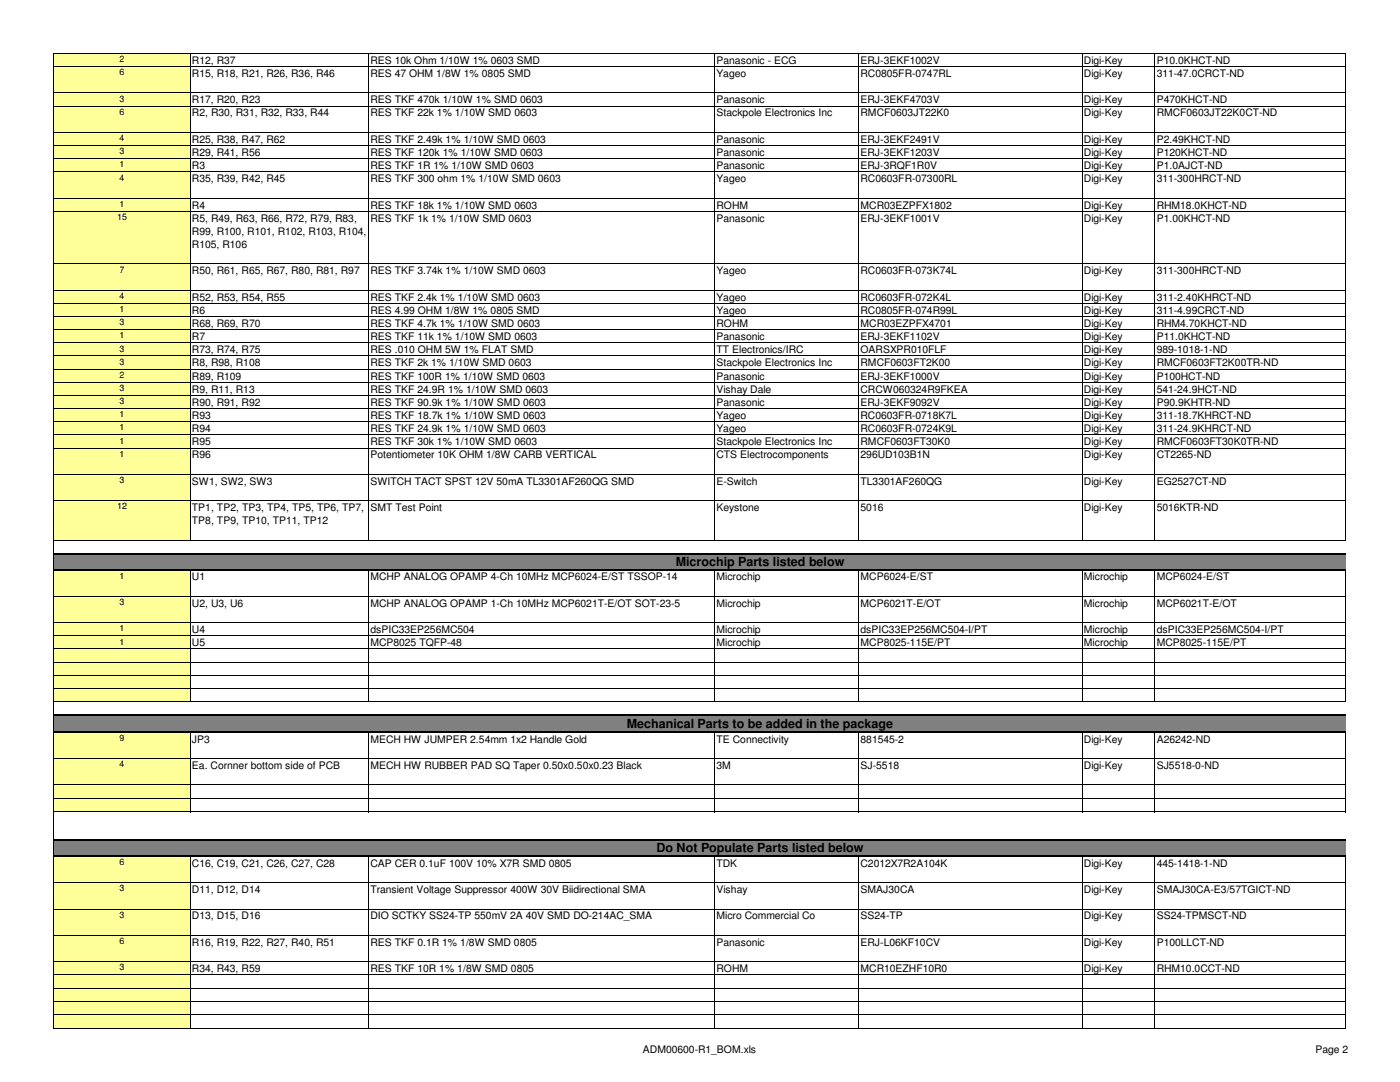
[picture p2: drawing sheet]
<svg xmlns="http://www.w3.org/2000/svg" width="279mm" height="216mm" viewBox="0 0 279 216" stroke-linecap="round" stroke-linejoin="round" font-family="sans-serif">
<defs><g id="words">
<g font-size="2.5">
<text x="134.9" y="113">Microchip Parts listed below</text>
<text x="125.1" y="145.2">Mechanical Parts to be added in the package</text>
<text x="131" y="170">Do Not Populate Parts listed below</text>
</g>
<g font-size="2.1">
<text x="38.3" y="12.7">R12, R37</text>
<text x="38.3" y="15.4">R15, R18, R21, R26, R36, R46</text>
<text x="73.9" y="15.4">RES 47 OHM 1/8W 1% 0805 SMD</text>
<text x="73.9" y="12.7">RES 10k Ohm 1/10W 1% 0603 SMD</text>
<text x="143" y="12.7">Panasonic - ECG</text>
<text x="143" y="15.4">Yageo</text>
<text x="171.7" y="15.4">RC0805FR-0747RL</text>
<text x="171.7" y="12.7">ERJ-3EKF1002V</text>
<text x="216.3" y="12.7">Digi-Key</text>
<text x="216.3" y="15.4">Digi-Key</text>
<text x="230.8" y="12.7">P10.0KHCT-ND</text>
<text x="230.8" y="15.4">311-47.0CRCT-ND</text>
<text x="38.3" y="20.6">R17, R20, R23</text>
<text x="38.3" y="23.2">R2, R30, R31, R32, R33, R44</text>
<text x="73.9" y="20.6">RES TKF 470k 1/10W 1% SMD 0603</text>
<text x="73.9" y="23.2">RES TKF 22k 1% 1/10W SMD 0603</text>
<text x="143" y="20.6">Panasonic</text>
<text x="143" y="23.2">Stackpole Electronics Inc</text>
<text x="171.7" y="20.6">ERJ-3EKF4703V</text>
<text x="171.7" y="23.2">RMCF0603JT22K0</text>
<text x="216.3" y="20.6">Digi-Key</text>
<text x="216.3" y="23.2">Digi-Key</text>
<text x="230.8" y="20.6">P470KHCT-ND</text>
<text x="230.8" y="23.2">RMCF0603JT22K0CT-ND</text>
<text x="38.3" y="28.5">R25, R38, R47, R62</text>
<text x="73.9" y="28.5">RES TKF 2.49k 1% 1/10W SMD 0603</text>
<text x="143" y="28.5">Panasonic</text>
<text x="171.7" y="28.5">ERJ-3EKF2491V</text>
<text x="216.3" y="28.5">Digi-Key</text>
<text x="230.8" y="28.5">P2.49KHCT-ND</text>
<text x="38.3" y="31.1">R29, R41, R56</text>
<text x="38.3" y="33.7">R3</text>
<text x="73.9" y="33.7">RES TKF 1R 1% 1/10W SMD 0603</text>
<text x="73.9" y="31.1">RES TKF 120k 1% 1/10W SMD 0603</text>
<text x="143" y="31.1">Panasonic</text>
<text x="143" y="33.7">Panasonic</text>
<text x="171.7" y="31.1">ERJ-3EKF1203V</text>
<text x="171.7" y="33.7">ERJ-3RQF1R0V</text>
<text x="216.3" y="31.1">Digi-Key</text>
<text x="216.3" y="33.7">Digi-Key</text>
<text x="230.8" y="31.1">P120KHCT-ND</text>
<text x="230.8" y="33.7">P1.0AJCT-ND</text>
<text x="38.3" y="36.4">R35, R39, R42, R45</text>
<text x="38.3" y="41.6">R4</text>
<text x="73.9" y="41.6">RES TKF 18k 1% 1/10W SMD 0603</text>
<text x="73.9" y="36.4">RES TKF 300 ohm 1% 1/10W SMD 0603</text>
<text x="143" y="36.4">Yageo</text>
<text x="143" y="41.6">ROHM</text>
<text x="171.7" y="41.6">MCR03EZPFX1802</text>
<text x="171.7" y="36.4">RC0603FR-07300RL</text>
<text x="216.3" y="36.4">Digi-Key</text>
<text x="216.3" y="41.6">Digi-Key</text>
<text x="230.8" y="36.4">311-300HRCT-ND</text>
<text x="230.8" y="41.6">RHM18.0KHCT-ND</text>
<text x="38.3" y="44.2">R5, R49, R63, R66, R72, R79, R83,</text>
<text x="38.3" y="46.9">R99, R100, R101, R102, R103, R104,</text>
<text x="73.9" y="44.2">RES TKF 1k 1% 1/10W SMD 0603</text>
<text x="143" y="44.2">Panasonic</text>
<text x="171.7" y="44.2">ERJ-3EKF1001V</text>
<text x="216.3" y="44.2">Digi-Key</text>
<text x="230.8" y="44.2">P1.00KHCT-ND</text>
<text x="38.3" y="49.5">R105, R106</text>
<text x="38.3" y="54.7">R50, R61, R65, R67, R80, R81, R97</text>
<text x="38.3" y="60">R52, R53, R54, R55</text>
<text x="73.9" y="54.7">RES TKF 3.74k 1% 1/10W SMD 0603</text>
<text x="73.9" y="60">RES TKF 2.4k 1% 1/10W SMD 0603</text>
<text x="143" y="54.7">Yageo</text>
<text x="143" y="60">Yageo</text>
<text x="171.7" y="54.7">RC0603FR-073K74L</text>
<text x="171.7" y="60">RC0603FR-072K4L</text>
<text x="216.3" y="54.7">Digi-Key</text>
<text x="216.3" y="60">Digi-Key</text>
<text x="230.8" y="54.7">311-300HRCT-ND</text>
<text x="230.8" y="60">311-2.40KHRCT-ND</text>
<text x="38.3" y="62.6">R6</text>
<text x="38.3" y="65.2">R68, R69, R70</text>
<text x="73.9" y="62.6">RES 4.99 OHM 1/8W 1% 0805 SMD</text>
<text x="73.9" y="65.2">RES TKF 4.7k 1% 1/10W SMD 0603</text>
<text x="143" y="62.6">Yageo</text>
<text x="143" y="65.2">ROHM</text>
<text x="171.7" y="65.2">MCR03EZPFX4701</text>
<text x="171.7" y="62.6">RC0805FR-074R99L</text>
<text x="216.3" y="62.6">Digi-Key</text>
<text x="216.3" y="65.2">Digi-Key</text>
<text x="230.8" y="62.6">311-4.99CRCT-ND</text>
<text x="230.8" y="65.2">RHM4.70KHCT-ND</text>
<text x="38.3" y="67.9">R7</text>
<text x="38.3" y="70.5">R73, R74, R75</text>
<text x="73.9" y="67.9">RES TKF 11k 1% 1/10W SMD 0603</text>
<text x="73.9" y="70.5">RES .010 OHM 5W 1% FLAT SMD</text>
<text x="143" y="67.9">Panasonic</text>
<text x="143" y="70.5">TT Electronics/IRC</text>
<text x="171.7" y="67.9">ERJ-3EKF1102V</text>
<text x="171.7" y="70.5">OARSXPR010FLF</text>
<text x="216.3" y="70.5">Digi-Key</text>
<text x="216.3" y="67.9">Digi-Key</text>
<text x="230.8" y="70.5">989-1018-1-ND</text>
<text x="230.8" y="67.9">P11.0KHCT-ND</text>
<text x="38.3" y="73.1">R8, R98, R108</text>
<text x="38.3" y="75.7">R89, R109</text>
<text x="73.9" y="73.1">RES TKF 2k 1% 1/10W SMD 0603</text>
<text x="73.9" y="75.7">RES TKF 100R 1% 1/10W SMD 0603</text>
<text x="143" y="73.1">Stackpole Electronics Inc</text>
<text x="143" y="75.7">Panasonic</text>
<text x="171.7" y="73.1">RMCF0603FT2K00</text>
<text x="171.7" y="75.7">ERJ-3EKF1000V</text>
<text x="216.3" y="73.1">Digi-Key</text>
<text x="216.3" y="75.7">Digi-Key</text>
<text x="230.8" y="73.1">RMCF0603FT2K00TR-ND</text>
<text x="230.8" y="75.7">P100HCT-ND</text>
<text x="38.3" y="78.4">R9, R11, R13</text>
<text x="38.3" y="81">R90, R91, R92</text>
<text x="38.3" y="83.6">R93</text>
<text x="73.9" y="83.6">RES TKF 18.7k 1% 1/10W SMD 0603</text>
<text x="73.9" y="81">RES TKF 90.9k 1% 1/10W SMD 0603</text>
<text x="73.9" y="78.4">RES TKF 24.9R 1% 1/10W SMD 0603</text>
<text x="143" y="78.4">Vishay Dale</text>
<text x="143" y="81">Panasonic</text>
<text x="143" y="83.6">Yageo</text>
<text x="171.7" y="83.6">RC0603FR-0718K7L</text>
<text x="171.7" y="81">ERJ-3EKF9092V</text>
<text x="171.7" y="78.4">CRCW060324R9FKEA</text>
<text x="216.3" y="81">Digi-Key</text>
<text x="216.3" y="83.6">Digi-Key</text>
<text x="216.3" y="78.4">Digi-Key</text>
<text x="230.8" y="81">P90.9KHTR-ND</text>
<text x="230.8" y="83.6">311-18.7KHRCT-ND</text>
<text x="230.8" y="78.4">541-24.9HCT-ND</text>
<text x="38.3" y="86.2">R94</text>
<text x="38.3" y="88.9">R95</text>
<text x="73.9" y="86.2">RES TKF 24.9k 1% 1/10W SMD 0603</text>
<text x="73.9" y="88.9">RES TKF 30k 1% 1/10W SMD 0603</text>
<text x="143" y="86.2">Yageo</text>
<text x="143" y="88.9">Stackpole Electronics Inc</text>
<text x="171.7" y="86.2">RC0603FR-0724K9L</text>
<text x="171.7" y="88.9">RMCF0603FT30K0</text>
<text x="216.3" y="88.9">Digi-Key</text>
<text x="216.3" y="86.2">Digi-Key</text>
<text x="230.8" y="88.9">RMCF0603FT30K0TR-ND</text>
<text x="230.8" y="86.2">311-24.9KHRCT-ND</text>
<text x="38.3" y="91.5">R96</text>
<text x="73.9" y="91.5">Potentiometer 10K OHM 1/8W CARB VERTICAL</text>
<text x="143" y="91.5">CTS Electrocomponents</text>
<text x="171.7" y="91.5">296UD103B1N</text>
<text x="216.3" y="91.5">Digi-Key</text>
<text x="230.8" y="91.5">CT2265-ND</text>
<text x="38.3" y="96.7">SW1, SW2, SW3</text>
<text x="38.3" y="102">TP1, TP2, TP3, TP4, TP5, TP6, TP7,</text>
<text x="73.9" y="102">SMT Test Point</text>
<text x="73.9" y="96.7">SWITCH TACT SPST 12V 50mA TL3301AF260QG SMD</text>
<text x="143" y="102">Keystone</text>
<text x="143" y="96.7">E-Switch</text>
<text x="171.7" y="102">5016</text>
<text x="171.7" y="96.7">TL3301AF260QG</text>
<text x="216.3" y="96.7">Digi-Key</text>
<text x="216.3" y="102">Digi-Key</text>
<text x="230.8" y="102">5016KTR-ND</text>
<text x="230.8" y="96.7">EG2527CT-ND</text>
<text x="38.3" y="104.6">TP8, TP9, TP10, TP11, TP12</text>
<text x="38.3" y="115.8">U1</text>
<text x="73.9" y="115.8">MCHP ANALOG OPAMP 4-Ch 10MHz MCP6024-E/ST TSSOP-14</text>
<text x="143" y="115.8">Microchip</text>
<text x="171.7" y="115.8">MCP6024-E/ST</text>
<text x="216.3" y="115.8">Microchip</text>
<text x="230.8" y="115.8">MCP6024-E/ST</text>
<text x="38.3" y="121.1">U2, U3, U6</text>
<text x="73.9" y="121.1">MCHP ANALOG OPAMP 1-Ch 10MHz MCP6021T-E/OT SOT-23-5</text>
<text x="143" y="121.1">Microchip</text>
<text x="171.7" y="121.1">MCP6021T-E/OT</text>
<text x="216.3" y="121.1">Microchip</text>
<text x="230.8" y="121.1">MCP6021T-E/OT</text>
<text x="38.3" y="126.3">U4</text>
<text x="38.3" y="128.9">U5</text>
<text x="73.9" y="126.3">dsPIC33EP256MC504</text>
<text x="73.9" y="128.9">MCP8025 TQFP-48</text>
<text x="143" y="126.3">Microchip</text>
<text x="143" y="128.9">Microchip</text>
<text x="171.7" y="126.3">dsPIC33EP256MC504-I/PT</text>
<text x="171.7" y="128.9">MCP8025-115E/PT</text>
<text x="216.3" y="126.3">Microchip</text>
<text x="216.3" y="128.9">Microchip</text>
<text x="230.8" y="126.3">dsPIC33EP256MC504-I/PT</text>
<text x="230.8" y="128.9">MCP8025-115E/PT</text>
<text x="38.3" y="148.2">JP3</text>
<text x="73.9" y="148.2">MECH HW JUMPER 2.54mm 1x2 Handle Gold</text>
<text x="143" y="148.2">TE Connectivity</text>
<text x="171.7" y="148.2">881545-2</text>
<text x="216.3" y="148.2">Digi-Key</text>
<text x="230.8" y="148.2">A26242-ND</text>
<text x="38.3" y="153.5">Ea. Cornner bottom side of PCB</text>
<text x="73.9" y="153.5">MECH HW RUBBER PAD SQ Taper 0.50x0.50x0.23 Black</text>
<text x="143" y="153.5">3M</text>
<text x="171.7" y="153.5">SJ-5518</text>
<text x="216.3" y="153.5">Digi-Key</text>
<text x="230.8" y="153.5">SJ5518-0-ND</text>
<text x="38.3" y="173">C16, C19, C21, C26, C27, C28</text>
<text x="73.9" y="173">CAP CER 0.1uF 100V 10% X7R SMD 0805</text>
<text x="143" y="173">TDK</text>
<text x="171.7" y="173">C2012X7R2A104K</text>
<text x="216.3" y="173">Digi-Key</text>
<text x="230.8" y="173">445-1418-1-ND</text>
<text x="38.3" y="178.2">D11, D12, D14</text>
<text x="73.9" y="178.2">Transient Voltage Suppressor 400W 30V Biidirectional SMA</text>
<text x="143" y="178.2">Vishay</text>
<text x="171.7" y="178.2">SMAJ30CA</text>
<text x="216.3" y="178.2">Digi-Key</text>
<text x="230.8" y="178.2">SMAJ30CA-E3/57TGICT-ND</text>
<text x="38.3" y="183.5">D13, D15, D16</text>
<text x="73.9" y="183.5">DIO SCTKY SS24-TP 550mV 2A 40V SMD DO-214AC_SMA</text>
<text x="143" y="183.5">Micro Commercial Co</text>
<text x="171.7" y="183.5">SS24-TP</text>
<text x="216.3" y="183.5">Digi-Key</text>
<text x="230.8" y="183.5">SS24-TPMSCT-ND</text>
<text x="38.3" y="188.7">R16, R19, R22, R27, R40, R51</text>
<text x="73.9" y="188.7">RES TKF 0.1R 1% 1/8W SMD 0805</text>
<text x="143" y="188.7">Panasonic</text>
<text x="171.7" y="188.7">ERJ-L06KF10CV</text>
<text x="216.3" y="188.7">Digi-Key</text>
<text x="230.8" y="188.7">P100LLCT-ND</text>
<text x="38.3" y="194">R34, R43, R59</text>
<text x="73.9" y="194">RES TKF 10R 1% 1/8W SMD 0805</text>
<text x="143" y="194">ROHM</text>
<text x="171.7" y="194">MCR10EZHF10R0</text>
<text x="216.3" y="194">Digi-Key</text>
<text x="230.8" y="194">RHM10.0CCT-ND</text>
<text x="128.3" y="210.1">ADM00600-R1_BOM.xls</text>
<text x="262.5" y="210.1">Page 2</text>
</g>
<g font-size="1.8">
<text x="23.9" y="12.4">2</text>
<text x="23.9" y="15">6</text>
<text x="23.9" y="20.3">3</text>
<text x="23.9" y="22.9">6</text>
<text x="23.9" y="28.2">4</text>
<text x="23.9" y="30.8">3</text>
<text x="23.9" y="33.4">1</text>
<text x="23.9" y="36">4</text>
<text x="23.9" y="41.3">1</text>
<text x="23.4" y="43.9">15</text>
<text x="23.9" y="54.4">7</text>
<text x="23.9" y="59.6">4</text>
<text x="23.9" y="62.3">1</text>
<text x="23.9" y="64.9">3</text>
<text x="23.9" y="67.5">1</text>
<text x="23.9" y="70.1">3</text>
<text x="23.9" y="72.8">3</text>
<text x="23.9" y="75.4">2</text>
<text x="23.9" y="78">3</text>
<text x="23.9" y="80.6">3</text>
<text x="23.9" y="83.3">1</text>
<text x="23.9" y="85.9">1</text>
<text x="23.9" y="88.5">1</text>
<text x="23.9" y="91.1">1</text>
<text x="23.4" y="101.6">12</text>
<text x="23.9" y="96.4">3</text>
<text x="23.9" y="115.5">1</text>
<text x="23.9" y="120.7">3</text>
<text x="23.9" y="126">1</text>
<text x="23.9" y="128.6">1</text>
<text x="23.9" y="147.9">9</text>
<text x="23.9" y="153.1">4</text>
<text x="23.9" y="172.6">6</text>
<text x="23.9" y="177.9">3</text>
<text x="23.9" y="183.1">3</text>
<text x="23.9" y="188.4">6</text>
<text x="23.9" y="193.6">3</text>
</g>
</g></defs>
<path d="M10.8 10.8h27.2v97h-27.2z" fill="#ff9"/>
<path d="M10.8 110.5h257.8v3.3h-257.8z" fill="#808080"/>
<path d="M10.8 113.7h27.2v26.3h-27.2z" fill="#ff9"/>
<path d="M10.8 142.7h257.8v3.5h-257.8z" fill="#808080"/>
<path d="M10.8 146.1h27.2v16h-27.2z" fill="#ff9"/>
<path d="M10.8 162h257.8v2.8h-257.8z" fill="#fff"/>
<path d="M10.8 167.5h257.8v3.4h-257.8z" fill="#808080"/>
<path d="M10.8 170.9h27.2v34.3h-27.2z" fill="#ff9"/>
<g fill="none" stroke="#000" stroke-width=".2">
<path d="M10.7 10.6v99.8M10.8 10.7h257.8M10.8 13.3h257.8M10.8 18.5h257.8M37.9 10.8v97.1M73.5 10.8v97.1M142.6 10.8v97.1M171.4 10.8v97.1M215.9 10.8v97.1M230.5 10.8v97.1M268.5 10.8v97.1M10.8 21.2h257.8"/>
<path d="M10.8 26.4h257.8M10.8 29h257.8M10.8 31.7h257.8M10.8 34.3h257.8M10.8 39.5h257.8M10.8 42.2h257.8M10.8 52.7h257.8M10.8 57.9h257.8M10.8 60.5h257.8M10.8 63.2h257.8M10.8 65.8h257.8M10.8 68.4h257.8"/>
<path d="M10.8 71h257.8M10.8 73.7h257.8M10.8 76.3h257.8M10.8 78.9h257.8M10.8 81.5h257.8M10.8 84.2h257.8M10.8 86.8h257.8M10.8 89.4h257.8M10.8 94.7h257.8M10.8 99.9h257.8M10.7 110.7v2.9M10.7 113.9v28.7"/>
<path d="M10.8 107.8h257.8M10.8 119h257.8M37.9 113.9v26.2M73.5 113.9v26.2M142.6 113.9v26.2M171.4 113.9v26.2M215.9 113.9v26.2M230.5 113.9v26.2M268.5 113.9v26.2M10.8 124.2h257.8M10.8 126.9h257.8M10.8 129.5h257.8"/>
<path d="M10.8 132.1h257.8M10.8 134.7h257.8M10.8 137.4h257.8M10.8 140h257.8M10.7 142.9v3.1M10.7 146.3v21M10.8 151.4h257.8M10.8 156.6h257.8M10.8 159.3h257.8M37.9 146.3v15.8M73.5 146.3v15.8M142.6 146.3v15.8"/>
<path d="M171.4 146.3v15.8M215.9 146.3v15.8M230.5 146.3v15.8M268.5 146.3v15.8M10.7 167.7v3M10.7 171.1v34.1M10.8 162h257.8M10.8 176.1h257.8M37.9 171.1v34.1M73.5 171.1v34.1M142.6 171.1v34.1M171.4 171.1v34.1"/>
<path d="M215.9 171.1v34.1M230.5 171.1v34.1M268.5 171.1v34.1M10.8 181.4h257.8M10.8 186.6h257.8M10.8 191.9h257.8M10.8 194.5h257.8M10.8 197.1h257.8M10.8 199.8h257.8M10.8 202.4h257.8M10.8 205.1h257.8"/>
</g>
<path d="M10.6 110.5h258M10.6 113.7h258M10.6 142.7h258M10.6 146.1h258M10.6 167.5h258M10.6 170.9h258" fill="none" stroke="#000" stroke-width=".34"/>
<use href="#words"/>
</svg>
